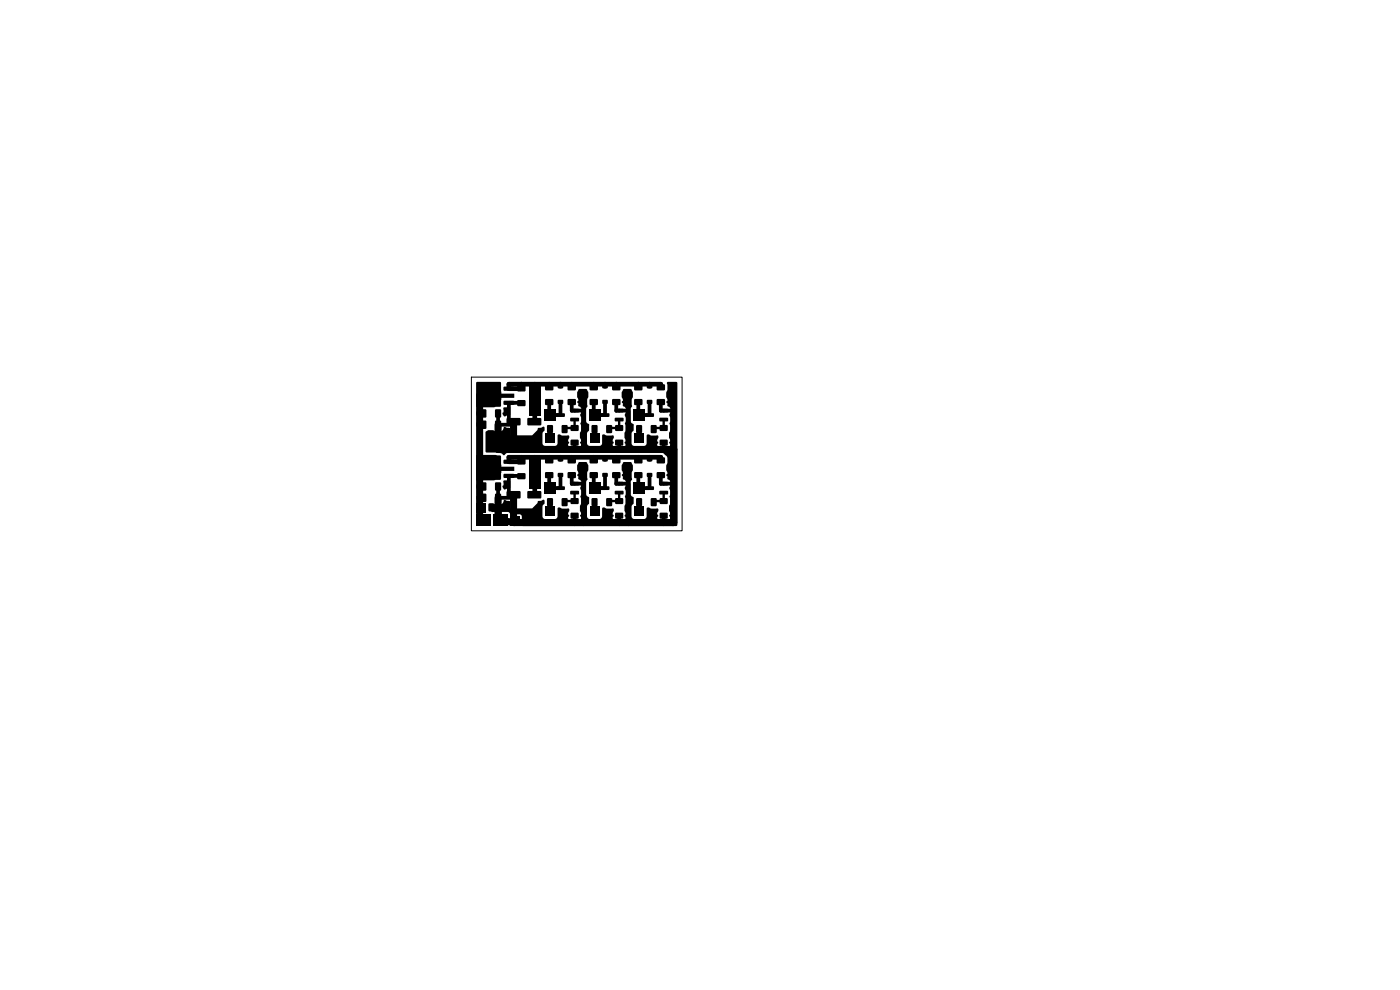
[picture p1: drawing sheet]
<svg xmlns="http://www.w3.org/2000/svg" width="297mm" height="210mm" viewBox="0 0 297 210" stroke-linecap="round" stroke-linejoin="round" font-family="sans-serif">
<g fill="#000">
<path d="M101.9 86.9h1.2v1.6h-1.2zM101.9 89.3h1.2v1.6h-1.2zM102.5 83.1h3.8v.4h2.8v.9h-2.8v.4h-3.8zM102.5 98.6h3.8v.4h2.8v.9h-2.8v.4h-3.8zM105.1 86.9h1.2v1.6h-1.2zM105.1 89.3h1.2v1.6h-1.2zM101.1 96.6l4-.1 1.1 .2v5l-1.4 .2-3.7-.1zM101.1 81.1h5.1v5.1l-1.4 .2-3.7-.1zM106.9 85.1l2.1-.1 .1 .8-.2 .1h-2l-.1-.2zM106.9 82.1l2.1-.1 .1 .8-.2 .1h-2l-.1-.2zM106.9 97.6l2.1-.1 .1 .8-.2 .1h-2l-.1-.2zM107.8 85.5l.4-.3h1a.29 .29 0 0 1 .2 .4 .29 .29 0 0 1-.4 .1l-.8 .1v2.2l-1.2 .3-.4-.5 .2-.4v-.8l.2-.2h.7z"/>
<path d="M107.5 88.7h2.8l.2 .2-.1 1.2-.2 .2-2.6-.1-.2-.2zM109.8 81.8h1.6v1.2h-1.6zM109.8 84.9h1.6v1.2h-1.6zM109.8 97.3h1.6v1.2h-1.6zM112.2 81.3h2.5v7h-2.5zM111.9 88.7h2.8l.1 .2v1.2l-.2 .2-2.6-.1-.2-.2zM115.5 86.8h2.5v2.5h-2.5zM115.7 92h2v2h-2zM116.1 90.2h1.2v1.6h-1.2zM115.7 97.1h1.6v1.2h-1.6zM115.7 81.6h1.6v1.2h-1.6zM115.7 84.7h1.6v1.2h-1.6z"/>
<path d="M119.2 90.2h1.2v1.6h-1.2zM118.4 97.1h1v.7h-1zM118.4 81.6h1v.7h-1zM118.4 84.9h1v.7h-1zM118 87.7h1.7l.1 .6-.1 .2-1.6-.1-.2-.1zM120.5 81.6h1.6v1.2h-1.6zM120.5 84.7h1.6v1.2h-1.6zM120.5 97.1h1.6v1.2h-1.6zM121.1 90.2h1.6v1.2h-1.6zM121.1 93.3h1.6v1.2h-1.6zM121 88.7l1.7-.1 .1 .7-.2 .1h-1.5l-.2-.2zM121 86.8l1.7-.1 .1 .7-.2 .1h-1.5l-.2-.2z"/>
<path d="M124.9 86.8h2.5v2.5h-2.5zM125.1 92h2v2h-2zM125.6 90.2h1.1v1.6h-1.1zM125.1 97.1h1.7v1.2h-1.7zM125.1 81.6h1.7v1.2h-1.7zM125.1 84.7h1.7v1.2h-1.7zM128.7 90.2h1.1v1.6h-1.1zM127.8 97.1h1.1v.7h-1.1zM127.8 81.6h1.1v.7h-1.1zM127.8 84.9h1.1v.7h-1.1zM127.5 87.7h1.7l.1 .6-.2 .2-1.6-.1-.1-.1zM129.9 81.6h1.7v1.2h-1.7z"/>
<path d="M129.9 84.7h1.7v1.2h-1.7zM129.9 97.1h1.7v1.2h-1.7zM130.5 90.2h1.7v1.2h-1.7zM130.5 93.3h1.7v1.2h-1.7zM130.5 88.7l1.7-.1 .1 .7-.2 .1h-1.6l-.1-.2zM130.5 86.8l1.7-.1 .1 .7-.2 .1h-1.6l-.1-.2zM134.4 86.8h2.5v2.5h-2.5zM134.6 92h2v2h-2zM135 90.2h1.2v1.6h-1.2zM134.6 81.6h1.6v1.2h-1.6zM134.6 84.7h1.6v1.2h-1.6zM134.6 97.1h1.6v1.2h-1.6z"/>
<path d="M138.1 90.2h1.2v1.6h-1.2zM137.3 97.1h1v.7h-1zM137.3 81.6h1v.7h-1zM137.3 84.9h1v.7h-1zM136.9 87.7h1.7l.1 .6-.2 .2-1.5-.1-.2-.1zM139.4 81.6h1.6v1.2h-1.6zM139.4 84.7h1.6v1.2h-1.6zM139.4 97.1h1.6v1.2h-1.6zM140 90.2h1.6v1.2h-1.6zM140 93.3h1.6v1.2h-1.6zM139.9 88.7l1.7-.1 .1 .7-.1 .1h-1.6l-.2-.2zM139.9 86.8l1.7-.1 .1 .7-.1 .1h-1.6l-.2-.2z"/>
<path d="M103.1 91.5l.5-.3h1l.8 .3a.25 .25 0 0 1 .3-.2 .25 .25 0 0 1 .2 .2 1.2 1.2 0 0 0 1-.9l1.3 .3 .1 1.4h4.6l1.1-1.1 .2-.4 1.2-.3 .1 .8-.4 .7v2l.2 .4 .2 .2h2.2l.4-.2 .2-.4v-1.6l.2-.3 .7 .3h1.5l.1 .5-.3 .7a.25 .25 0 0 1 .3 .3 .25 .25 0 0 1-.3 .2l.3 .8 .9 .1a.25 .25 0 0 1 .2-.2 .25 .25 0 0 1 .3 .2 .84 .84 0 0 0 1.1-.9h-.1a.25 .25 0 0 1-.2-.2 .25 .25 0 0 1 .3-.3l-.3-.7v-1l.3-.6v-1l-.2-.5 .3-.5-.1-.6-.2-.7 .3-.6a.3 .3 0 0 1-.3-.3 .3 .3 0 0 1 .2-.3l-.2-.5a.39 .39 0 0 1-.4-.6v-.2a.25 .25 0 0 1-.2-.2 .25 .25 0 0 1 .2-.3l-.3-.8v-.9l.3-.7 1.8-.1 .3 .7v1l-.2 .6 .1 1.4-.4 .6v2.5l.2 .4 .5 .4v1.2l-.5 .7v2l.2 .4 .4 .2 2.3-.1 .3-.3v-1.8l.3-.3 .7 .3h1.4l.1 .5-.2 .7a.25 .25 0 0 1 .2 .3 .25 .25 0 0 1-.2 .2l.3 .8 .8 .1a.25 .25 0 0 1 .3-.2 .25 .25 0 0 1 .2 .2 .84 .84 0 0 0 1.1-.9 .25 .25 0 0 1-.2-.2 .25 .25 0 0 1 .2-.3l-.2-.7v-1l.2-.6v-1l-.1-.5 .2-.5v-.6l-.3-.7 .3-.6a.3 .3 0 0 1-.2-.3 .3 .3 0 0 1 .2-.3l-.3-.5a.38 .38 0 0 1-.3-.1 .38 .38 0 0 1-.1-.4v-.3a.25 .25 0 0 1-.2-.2 .25 .25 0 0 1 .2-.3l-.2-.8v-.9l.3-.7 1.7-.1 .4 .7v1l-.3 .6 .1 1.4-.3 .6v2.5l.2 .4 .5 .4-.1 1.2-.4 .7v2l.2 .4 .3 .2 2.4-.1 .3-.3v-1.8l.2-.3 .7 .3h1.5l.1 .5-.3 .7a.25 .25 0 0 1 .3 .3 .25 .25 0 0 1-.3 .2l.3 .8 .9 .1a.25 .25 0 0 1 .2-.2 .25 .25 0 0 1 .3 .2 .84 .84 0 0 0 1.1-.9h-.1a.25 .25 0 0 1-.2-.2 .25 .25 0 0 1 .3-.3l-.3-.7v-1l.3-.6v-1l-.2-.5 .3-.5-.1-.6-.2-.7 .2-.6a.3 .3 0 0 1-.2-.3 .3 .3 0 0 1 .2-.3l-.2-.5a.38 .38 0 0 1-.4-.1 .38 .38 0 0 1 0-.4v-.3a.25 .25 0 0 1-.2-.2 .25 .25 0 0 1 .2-.3l-.3-.8v-1l.3-.6-.1-1.5 .2-.1h1.9l.1 .3v30l-.1 .3h-32.6l-.3-.2v-.6h-1.3l-.4-.4-.1-1.3h.6l.1 1.3h1.1l-.1-1.2-.4-.1h-1.8l-.7-.5h-1.3v1.5a.25 .25 0 0 1-.2 .2 .25 .25 0 0 1-.2-.2v-1.5h-1.6l-.7-.1-.1-.2 .1-1.5 .9-.1 .8 .3a.25 .25 0 0 1 .3-.2 .25 .25 0 0 1 .2 .2 1.2 1.2 0 0 0 1-.9l1.3 .3 .1 1.4h4.6l1.1-1.1 .2-.4 1.2-.3 .1 .8-.4 .7v2l.2 .4 .2 .2h2.2l.4-.2 .2-.4v-1.6l.2-.3 .7 .3h1.5l.1 .5-.2 .7a.25 .25 0 0 1 .2 .3 .25 .25 0 0 1-.3 .2l.3 .8 .9 .1a.25 .25 0 0 1 .2-.2 .25 .25 0 0 1 .3 .2 .84 .84 0 0 0 1.1-.9h-.1a.25 .25 0 0 1-.2-.2 .25 .25 0 0 1 .3-.3l-.3-.7v-1l.3-.6v-1l-.2-.5 .3-.5-.1-.6-.2-.7 .2-.6a.35 .35 0 0 1-.2-.3 .35 .35 0 0 1 .2-.3l-.2-.5a.39 .39 0 0 1-.4-.6v-.2a.25 .25 0 0 1-.2-.2 .25 .25 0 0 1 .2-.3l-.3-.8v-.9l.3-.7 1.8-.1 .3 .7v1l-.2 .6 .1 1.4-.4 .6v2.5l.2 .4 .5 .4v1.2l-.5 .7v2l.2 .4 .4 .2 2.3-.1 .3-.3v-1.8l.3-.3 .7 .3h1.4l.1 .5-.2 .7a.25 .25 0 0 1 .2 .3 .25 .25 0 0 1-.2 .2l.3 .8 .8 .1a.25 .25 0 0 1 .3-.2 .25 .25 0 0 1 .2 .2 .84 .84 0 0 0 1.1-.9 .25 .25 0 0 1-.2-.2 .25 .25 0 0 1 .2-.3l-.2-.7v-1l.2-.6v-1l-.1-.5 .2-.5v-.6l-.3-.7 .3-.6a.35 .35 0 0 1-.2-.3 .35 .35 0 0 1 .2-.3l-.3-.5a.38 .38 0 0 1-.3-.1 .38 .38 0 0 1-.1-.4v-.3a.25 .25 0 0 1-.2-.2 .25 .25 0 0 1 .2-.3l-.2-.8v-.9l.3-.7 1.7-.1 .4 .7v1l-.3 .6 .1 1.4-.3 .6v2.5l.2 .4 .5 .4-.1 1.2-.4 .7v2l.2 .4 .3 .2 2.4-.1 .3-.3v-1.8l.2-.3 .7 .3h1.5l.1 .5-.2 .7a.25 .25 0 0 1 .2 .3 .25 .25 0 0 1-.3 .2l.3 .8 .9 .1a.25 .25 0 0 1 .2-.2 .25 .25 0 0 1 .3 .2 .84 .84 0 0 0 1.1-.9h-.1a.25 .25 0 0 1-.2-.2 .25 .25 0 0 1 .3-.3l-.3-.7v-1l.3-.6v-1l-.2-.5 .3-.5-.1-.6-.2-.7 .2-.6a.3 .3 0 0 1-.2-.3 .3 .3 0 0 1 .2-.3l-.2-.5a.38 .38 0 0 1-.4-.1 .38 .38 0 0 1 0-.4v-.3a.25 .25 0 0 1-.2-.2 .25 .25 0 0 1 .2-.3l-.3-.8v-1l.3-.6v-1l-.8-.9-.5-.2h-32.3a1.26 1.26 0 0 0-1.1 .6l-.8-.5-3-.2-.1-4.2zM101 106.9h2v2h-2zM101 109.1h3v2.5h-3zM101.9 102.4h1.2v1.6h-1.2zM101.9 104.8h1.2v1.6h-1.2zM104.7 109.1h3v2.5h-3zM105.1 102.4h1.2v1.6h-1.2zM105.1 104.8h1.2v1.6h-1.2zM108.2 109.6h2v2h-2zM106.9 100.6l2.1-.1 .1 .8-.2 .1h-2l-.1-.2zM107.8 101l.4-.3h1a.29 .29 0 0 1 .2 .4 .29 .29 0 0 1-.4 .1l-.8 .1v2.2l-1.2 .3-.4-.5 .2-.3v-.9l.2-.2h.7zM107.5 104.2h2.8l.2 .2-.1 1.2-.2 .2-2.6-.1-.2-.2z"/>
<path d="M109.8 100.4h1.6v1.2h-1.6zM112.2 96.8h2.5v7h-2.5zM111.9 104.2h2.8l.1 .2v1.2l-.2 .2-2.6-.1-.2-.2zM115.5 102.3h2.5v2.5h-2.5zM115.7 107.5h2v2h-2zM116.1 105.7h1.2v1.6h-1.2zM115.7 100.2h1.6v1.2h-1.6zM119.2 105.7h1.2v1.6h-1.2zM118.4 100.4h1v.7h-1zM118 103.2h1.7l.1 .6-.1 .2-1.6-.1-.2-.1zM120.5 100.2h1.6v1.2h-1.6zM121.1 105.7h1.6v1.2h-1.6z"/>
<path d="M121.1 108.8h1.6v1.2h-1.6zM121 104.2l1.7-.1 .1 .7-.2 .1h-1.5l-.2-.2zM121 102.3l1.7-.1 .1 .7-.2 .1h-1.5l-.2-.2zM124.9 102.3h2.5v2.5h-2.5zM125.1 107.5h2v2h-2zM125.6 105.7h1.1v1.6h-1.1zM125.1 100.2h1.7v1.2h-1.7zM128.7 105.7h1.1v1.6h-1.1zM127.8 100.4h1.1v.7h-1.1zM127.5 103.2h1.7l.1 .6-.2 .2-1.6-.1-.1-.1zM129.9 100.2h1.7v1.2h-1.7zM130.5 105.7h1.7v1.2h-1.7z"/>
<path d="M130.5 108.8h1.7v1.2h-1.7zM130.5 104.2l1.7-.1 .1 .7-.2 .1h-1.6l-.1-.2zM130.5 102.3l1.7-.1 .1 .7-.2 .1h-1.6l-.1-.2zM134.4 102.3h2.5v2.5h-2.5zM134.6 107.5h2v2h-2zM135 105.7h1.2v1.6h-1.2zM134.6 100.2h1.6v1.2h-1.6zM138.1 105.7h1.2v1.6h-1.2zM137.3 100.4h1v.7h-1zM136.9 103.2h1.7l.1 .6-.2 .2-1.5-.1-.2-.1zM139.4 100.2h1.6v1.2h-1.6zM140 105.7h1.6v1.2h-1.6z"/>
<path d="M140 108.8h1.6v1.2h-1.6zM139.9 104.2l1.7-.1 .1 .7-.1 .1h-1.6l-.2-.2zM139.9 102.3l1.7-.1 .1 .7-.1 .1h-1.6l-.2-.2z"/>
</g>
<g fill="none" stroke="#000" stroke-width=".8">
<path d="M101.7 90.1h.8M101.7 87.7h.8M105.7 87.7v2.4h3.2M110.6 85.5h-2.7v4M116.5 85.3v2.8M118.9 85.3v2.8h-2.2M121.3 85.3v1.8h2.5M121.9 93.9v1.5M126 85.3v2.8M128.3 85.3v2.8h-2.1M130.7 85.3v1.8h2.5M131.3 93.9v1.5"/>
<path d="M135.4 85.3v2.8M137.8 85.3v2.8h-2.2M140.2 85.3v1.8h2.5M140.8 93.9v1.5M101.7 105.6h.8M101.7 103.2h.8M105.7 103.2v2.4h3.2M110.6 101h-2.7v4M116.5 100.8v2.8M118.9 100.8v2.8h-2.2M121.3 100.8v1.8h2.5M121.9 109.4v1.5"/>
<path d="M126 100.8v2.8M128.3 100.8v2.8h-2.1M130.7 100.8v1.8h2.5M131.3 109.4v1.5M135.4 100.8v2.8M137.8 100.8v2.8h-2.2M140.2 100.8v1.8h2.5M140.8 109.4v1.5"/>
</g>
<path d="M101.7 99.5h2.3M104 84h-2.3v26.4h.8M105.7 90.1v5.3h37.2v15.5h-34M108.9 89.5v5.9M101.7 107.9h.3M105.7 105.6v4.8M106.2 110.4l2.7 .5M108.9 105v5.9M109.2 110.6v.3" fill="none" stroke="#000" stroke-width="1.5"/>
<g fill="none" stroke="#000" stroke-width="1">
<path d="M110.6 81.5v.9M110.6 97v.9M113.5 81.5l-.2 8M113.5 97l-.2 8M116.5 81.5v.7M116.5 97v.7M118.9 81.5v.5M118.9 97v.5M121.3 81.5v.7M121.3 97v.7M123.8 87.1v8.3M126 81.5v.7"/>
<path d="M126 97v.7M128.3 81.5v.5M128.3 97v.5M130.7 81.5v.7M130.7 97v.7M133.2 87.1v8.3M135.4 81.5v.7M135.4 97v.7M137.8 81.5v.5M137.8 97v.5M140.2 82.2v-.7h-32.3v1h2.7M140.2 97.7v-.7h-32.3v1h2.7"/>
<path d="M142.7 87.1v8.3M123.8 102.6v8.3M133.2 102.6v8.3M142.7 102.6v8.3"/>
</g>
<path d="M116.7 91v2M121.9 89v1.8h-2.1v.2M126.1 91v2M131.3 89v1.8h-2.1v.2M135.6 91v2M140.8 89v1.8h-2.1v.2M116.7 106.5v2M121.9 104.5v1.8h-2.1v.2M126.1 106.5v2M131.3 104.5v1.8h-2.1v.2M135.6 106.5v2M140.8 104.5v1.8h-2.1v.2" fill="none" stroke="#000" stroke-width=".5"/>
<path d="M100 80h44.7v32.6h-44.7z" fill="none" stroke="#000" stroke-width=".21"/>
</svg>
